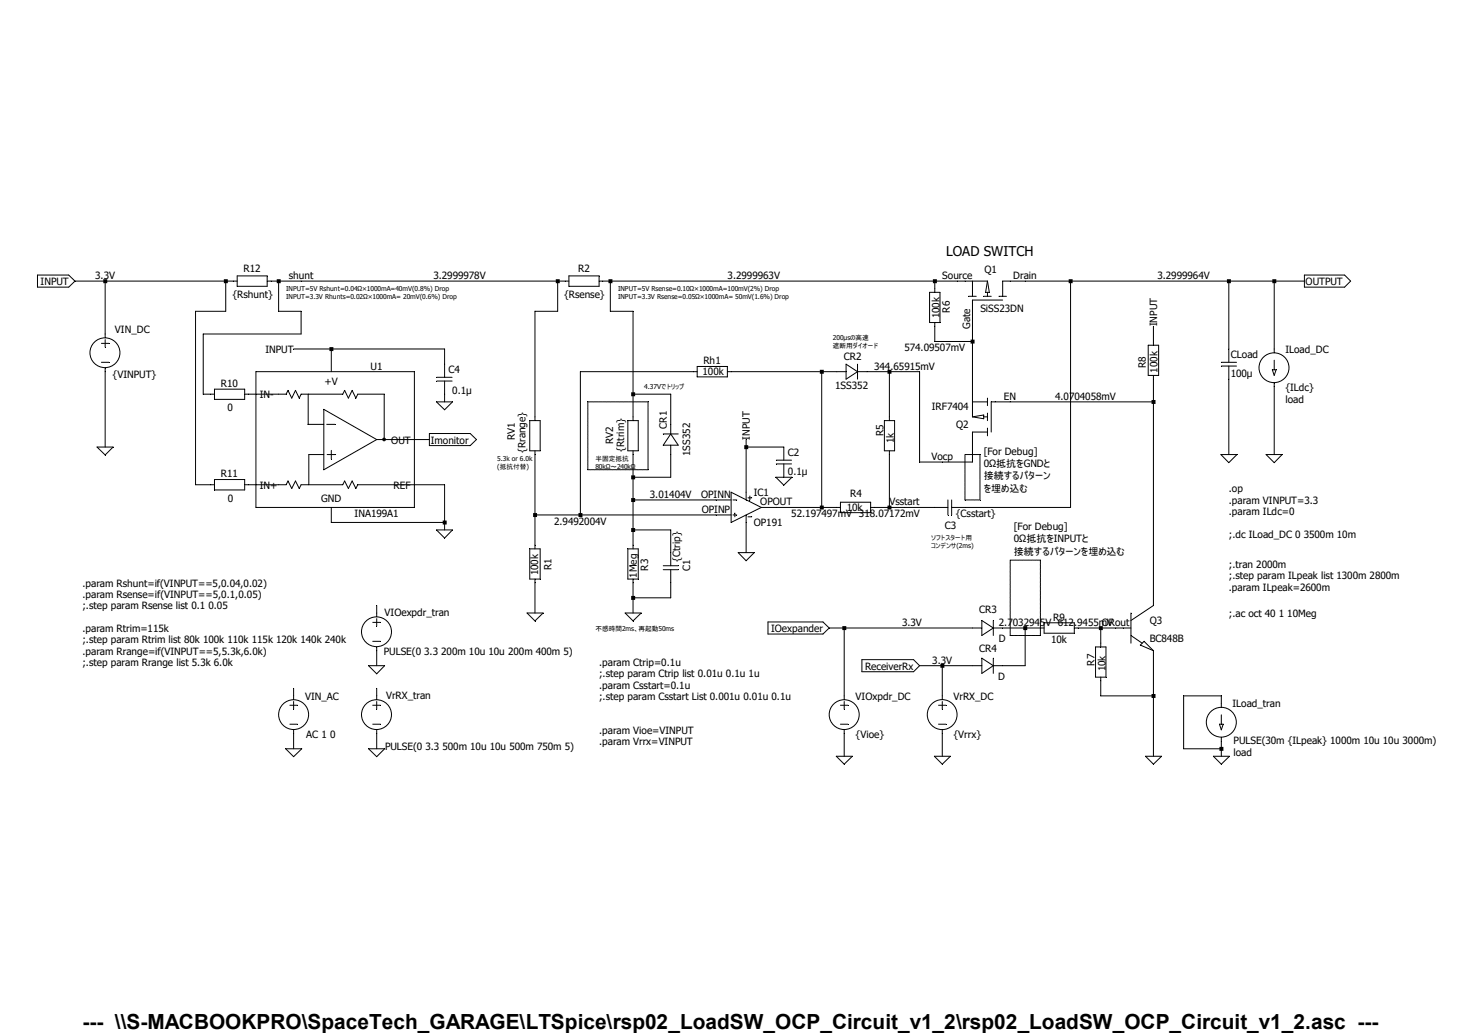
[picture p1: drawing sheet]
<svg xmlns="http://www.w3.org/2000/svg" width="297mm" height="210mm" viewBox="0 0 297 210" stroke-linecap="round" stroke-linejoin="round" font-family="sans-serif">
<defs><g id="words">
<text font-size="4.2" x="16.8" y="209.3">--- \\S-MACBOOKPRO\SpaceTech_GARAGE\LTSpice\rsp02_LoadSW_OCP_Circuit_v1_2\rsp02_LoadSW_OCP_Circuit_v1_2.asc ---</text>
<text font-size="2.7" x="192.3" y="52.1">LOAD SWITCH</text>
<g font-size="2">
<text x="8.3" y="58">INPUT</text>
<text x="19.3" y="56.7">3.3V</text>
<text x="49.5" y="55.4">R12</text>
<text x="58.7" y="56.7">shunt</text>
<text x="88.1" y="56.7">3.2999978V</text>
<text x="117.6" y="55.4">R2</text>
<text x="147.9" y="56.7">3.2999963V</text>
<text x="191.6" y="56.7">Source</text>
<text x="200.1" y="55.6">Q1</text>
<text x="206" y="56.7">Drain</text>
<text x="235.3" y="56.7">3.2999964V</text>
<text x="265.4" y="58">OUTPUT</text>
<text x="47.2" y="60.6">{Rshunt}</text>
<text x="114.7" y="60.6">{Rsense}</text>
<text x="191" y="64.7" transform="rotate(-90 191 64.7)">100k</text>
<text x="193.1" y="63.5" transform="rotate(-90 193.1 63.5)">R6</text>
<text x="199.3" y="63.4">SiSS23DN</text>
<text x="23.4" y="67.7">VIN_DC</text>
<text x="54" y="71.8">INPUT</text>
<text x="183.9" y="71.5">574.09507mV</text>
<text x="197.2" y="66.9" transform="rotate(-90 197.2 66.9)">Gate</text>
<text x="235.2" y="66.3" transform="rotate(-90 235.2 66.3)">INPUT</text>
<text x="261.3" y="71.8">ILoad_DC</text>
<text x="22.9" y="76.8">{VINPUT}</text>
<text x="75.4" y="75.1">U1</text>
<text x="91.2" y="75.9">C4</text>
<text x="142.8" y="76.3">100k</text>
<text x="143" y="74.1">Rh1</text>
<text x="171.5" y="73.2">CR2</text>
<text x="177.7" y="75.1">344.65915mV</text>
<text x="233" y="74.8" transform="rotate(-90 233 74.8)">R8</text>
<text x="235.3" y="75.7" transform="rotate(-90 235.3 75.7)">100k</text>
<text x="250.2" y="76.7">100µ</text>
<text x="250.2" y="72.8">CLoad</text>
<text x="44.9" y="78.7">R10</text>
<text x="46.2" y="83.6">0</text>
<text x="52.8" y="80.9">IN-</text>
<text x="66" y="78.4">+V</text>
<text x="91.9" y="80.2">0.1µ</text>
<text x="169.8" y="79.1">1SS352</text>
<text x="189.4" y="83.3">IRF7404</text>
<text x="204.1" y="81.3">EN</text>
<text x="214.5" y="81.3">4.0704058mV</text>
<text x="261.3" y="81.9">load</text>
<text x="261.3" y="79.4">{ILdc}</text>
<text x="104.6" y="89.5" transform="rotate(-90 104.6 89.5)">RV1</text>
<text x="135.6" y="87.2" transform="rotate(-90 135.6 87.2)">CR1</text>
<text x="152.4" y="89.4" transform="rotate(-90 152.4 89.4)">INPUT</text>
<text x="179.6" y="88.6" transform="rotate(-90 179.6 88.6)">R5</text>
<text x="194.4" y="87.1">Q2</text>
<text x="79.5" y="90.2">OUT</text>
<text x="87.6" y="90.2">Imonitor</text>
<text x="106.9" y="92.1" transform="rotate(-90 106.9 92.1)">{Rrange}</text>
<text x="124.7" y="90.3" transform="rotate(-90 124.7 90.3)">RV2</text>
<text x="126.9" y="91.8" transform="rotate(-90 126.9 91.8)">{Rtrim}</text>
<text x="140.3" y="92.7" transform="rotate(-90 140.3 92.7)">1SS352</text>
<text x="160.2" y="92.8">C2</text>
<text x="181.7" y="90.1" transform="rotate(-90 181.7 90.1)">1k</text>
<text x="189.4" y="93.5">Vocp</text>
<text x="200" y="92.5">[For Debug]</text>
<text x="200" y="95">0Ω抵抗をGNDと</text>
<text x="44.9" y="97.1">R11</text>
<text x="52.8" y="99.4">IN+</text>
<text x="65.3" y="102">GND</text>
<text x="80" y="99.4">REF</text>
<text x="132.1" y="101.2">3.01404V</text>
<text x="142.5" y="101.2">OPINN</text>
<text x="153.2" y="100.9">IC1</text>
<text x="160.2" y="96.6">0.1µ</text>
<text x="172.8" y="101.1">R4</text>
<text x="200" y="97.5">接続するパターン</text>
<text x="200" y="99.9">を埋め込む</text>
<text x="249.8" y="100.1">.op</text>
<text x="46.3" y="102.1">0</text>
<text x="72.1" y="105.2">INA199A1</text>
<text x="112.6" y="106.7">2.9492004V</text>
<text x="142.7" y="104.3">OPINP</text>
<text x="153.2" y="107">OP191</text>
<text x="154.6" y="102.7">OPOUT</text>
<text x="160.9" y="105.2">52.197497mV 318.07172mV</text>
<text x="172.1" y="103.9">10k</text>
<text x="180.8" y="102.7">Vsstart</text>
<text x="192.1" y="107.5">C3</text>
<text x="194.3" y="105.2">{Csstart}</text>
<text x="206.1" y="107.8">[For Debug]</text>
<text x="249.8" y="102.4">.param VINPUT=3.3</text>
<text x="249.8" y="104.7">.param ILdc=0</text>
<text x="206.1" y="110.3">0Ω抵抗をINPUTと</text>
<text x="206.1" y="112.8">接続するパターンを埋め込む</text>
<text x="249.8" y="109.3">;.dc ILoad_DC 0 3500m 10m</text>
<text x="16.8" y="119.3">.param Rshunt=if(VINPUT==5,0.04,0.02)</text>
<text x="109.4" y="117" transform="rotate(-90 109.4 117)">100k</text>
<text x="112.1" y="115.9" transform="rotate(-90 112.1 115.9)">R1</text>
<text x="129.5" y="117.4" transform="rotate(-90 129.5 117.4)">1Meg</text>
<text x="131.7" y="116" transform="rotate(-90 131.7 116)">R3</text>
<text x="138.3" y="114.2" transform="rotate(-90 138.3 114.2)">{Ctrip}</text>
<text x="140.3" y="116" transform="rotate(-90 140.3 116)">C1</text>
<text x="249.8" y="115.4">;.tran 2000m</text>
<text x="249.8" y="117.8">;.step param ILpeak list 1300m 2800m</text>
<text x="16.8" y="121.6">.param Rsense=if(VINPUT==5,0.1,0.05)</text>
<text x="16.8" y="123.9">;.step param Rsense list 0.1 0.05</text>
<text x="78.2" y="125.2">VIOexpdr_tran</text>
<text x="199.1" y="124.7">CR3</text>
<text x="249.8" y="120.1">.param ILpeak=2600m</text>
<text x="249.8" y="125.4">;.ac oct 40 1 10Meg</text>
<text x="16.8" y="128.5">.param Rtrim=115k</text>
<text x="16.8" y="130.8">;.step param Rtrim list 80k 100k 110k 115k 120k 140k 240k</text>
<text x="156.8" y="128.5">IOexpander</text>
<text x="183.4" y="127.3">3.3V</text>
<text x="203" y="130.5">D</text>
<text x="203.1" y="127.3">2.7032945V 612.9455mV</text>
<text x="213.7" y="130.8">10k</text>
<text x="214.1" y="126.2">R9</text>
<text x="224" y="127.3">ORout</text>
<text x="233.7" y="127">Q3</text>
<text x="233.7" y="130.4">BC848B</text>
<text x="16.8" y="133.1">.param Rrange=if(VINPUT==5,5.3k,6.0k)</text>
<text x="16.8" y="135.4">;.step param Rrange list 5.3k 6.0k</text>
<text x="78" y="133.2">PULSE(0 3.3 200m 10u 10u 200m 400m 5)</text>
<text x="121.8" y="137.7">;.step param Ctrip list 0.01u 0.1u 1u</text>
<text x="121.8" y="135.4">.param Ctrip=0.1u</text>
<text x="175.9" y="136.1">ReceiverRx</text>
<text x="189.5" y="134.9">3.3V</text>
<text x="199.1" y="132.6">CR4</text>
<text x="222.5" y="135.3" transform="rotate(-90 222.5 135.3)">R7</text>
<text x="224.7" y="136.5" transform="rotate(-90 224.7 136.5)">10k</text>
<text x="62" y="142.3">VIN_AC</text>
<text x="78.5" y="142.2">VrRX_tran</text>
<text x="121.8" y="142.3">;.step param Csstart List 0.001u 0.01u 0.1u</text>
<text x="121.8" y="140">.param Csstart=0.1u</text>
<text x="173.9" y="142.3">VIOxpdr_DC</text>
<text x="193.8" y="142.3">VrRX_DC</text>
<text x="202.9" y="138.3">D</text>
<text x="250.6" y="143.8">ILoad_tran</text>
<text x="62.3" y="149.9">AC 1 0</text>
<text x="121.8" y="149.2">.param Vioe=VINPUT</text>
<text x="173.9" y="149.9">{Vioe}</text>
<text x="193.8" y="149.9">{Vrrx}</text>
<text x="78.3" y="152.5">PULSE(0 3.3 500m 10u 10u 500m 750m 5)</text>
<text x="121.8" y="151.5">.param Vrrx=VINPUT</text>
<text x="250.8" y="151.3">PULSE(30m {ILpeak} 1000m 10u 10u 3000m)</text>
<text x="250.8" y="153.7">load</text>
</g>
<g font-size="1.4">
<text x="58.2" y="59.2">INPUT=5V Rshunt=0.04Ω×1000mA=40mV(0.8%) Drop</text>
<text x="125.6" y="59.2">INPUT=5V Rsense=0.10Ω×1000mA=100mV(2%) Drop</text>
<text x="58.2" y="60.9">INPUT=3.3V Rhunts=0.02Ω×1000mA= 20mV(0.6%) Drop</text>
<text x="125.6" y="60.9">INPUT=3.3V Rsense=0.05Ω×1000mA= 50mV(1.6%) Drop</text>
<text x="169.3" y="69.2">200μsの高速</text>
<text x="169.3" y="70.8">遮断用ダイオード</text>
<text x="131" y="79.2">4.37Vでトリップ</text>
<text x="101.1" y="93.7">5.3k or 6.0k</text>
<text x="101.1" y="95.4">(抵抗付替)</text>
<text x="121" y="93.7">半固定抵抗</text>
<text x="121" y="95.4">80kΩ～240kΩ</text>
<text x="189.3" y="109.9">ソフトスタート用</text>
<text x="189.3" y="111.5">コンデンサ(2ms)</text>
<text x="121" y="128.2">不感時間2ms、再起動50ms</text>
</g>
</g></defs>
<g fill="none" stroke="#000" stroke-width=".2">
<path d="M114.9 57.1h.8M115.7 56.1h6.1v2.1h-6.1zM121.8 57.1h.8M189 59.4h2.1v6.2h-2.1zM190 58.7v.7M196.2 57.1h4.5M197.7 57.1v3.1M200.7 57.1l.4 2.3h-.7zM200.7 59.4v.8M205.4 57.1h-1.6v3.1M20.6 69.8h1.5M20.6 73.7h1.5"/>
<path d="M21.4 67.9v.8M21.4 69v1.6M21.4 74.8v.8M88.8 77.5h3.1M88.8 76.7h3.1M90.4 74v2.7M90.4 77.5v2.6M141 75.6h.7M141.7 74.5h6.2v2.1h-6.2zM147.9 75.6h.7M170.1 75.6h1.9M172 74l2.3 1.6-2.3 1.5z"/>
<path d="M174.3 75.6h1.9M174.3 74v3.1M190 65.6v.7M196.9 60.2h1.6M200 60.2h1.5M203.1 60.2h1.5M203.8 61h-6.1v.8M233.4 70.2h2.1v6.1h-2.1zM234.5 69.4v.8M234.5 76.3v.8M248.3 73.7h3.1M248.3 74.4h3.1"/>
<path d="M249.8 71v2.7M249.8 74.4v2.7M258.7 75.2h.7l-.4 1.1zM259 71v.7M259 73.2v2M259 77.9v.7M107.7 85.5h2.1v6.2h-2.1zM108.8 84.8v.7M108.8 91.7v.7M127.6 85.5h2.2v6.2h-2.2zM128.7 84.8v.7M128.7 91.7v.7"/>
<path d="M134.8 88.2h3.1M136.4 86.3v1.9M136.4 90.5v1.9M136.4 88.2l1.5 2.3h-3.1zM157.8 94.3h3.1M157.8 93.6h3.1M159.3 90.9v2.7M159.3 94.3v2.7M179.8 85.5h2.1v6.2h-2.1zM180.8 84.8v.7M180.8 91.7v.7M197.7 80.1v4.7"/>
<path d="M197.7 81.7h3M197.7 84.8l2.3-.4v.7zM200 84.8h.7M200.7 87.8h-3v1.6M200.7 80.9v1.6M200.7 84v1.5M200.7 87v1.6M202.3 81.7h-.8v6.1M107.7 111.6h2.1v6.1h-2.1zM108.8 110.8v.8M108.8 117.7v.8M127.6 111.6h2.2v6.1h-2.2z"/>
<path d="M128.7 110.8v.8M128.7 117.7v.8M134.8 115h3.1M134.8 115.8h3.1M136.4 112.4v2.6M136.4 115.8v2.7M170.1 103.2h.8M170.9 102.1h6.1v2.1h-6.1zM177 103.2h.8M190 103.2h2.7M192.7 101.6v3.1M193.5 103.2h2.7"/>
<path d="M193.5 101.6v3.1M75.8 126.5h1.5M75.8 130.4h1.5M76.6 124.6v.8M76.6 125.8v1.5M76.6 131.5v.8M197.7 127.7h1.9M197.7 135.3h1.9M199.6 126.2l2.3 1.5-2.3 1.5zM199.6 133.8l2.3 1.5-2.3 1.6zM201.9 126.2v3M201.9 133.8v3.1"/>
<path d="M201.9 127.7h1.9M201.9 135.3h1.9M211.5 127.7h.8M212.3 126.6h6.1v2.1h-6.1zM218.4 127.7h.8M222.7 131.5h2.1v6.2h-2.1zM223.8 130.8v.7M223.8 137.7v.7M228.3 127.7h1.6M229.9 129.2l2.3 1.6M229.9 124.6v6.2M231.8 131.1l.8-.7 1.9 1.9z"/>
<path d="M234.5 123.1l-4.6 3.1M58.9 147.2h1.6M58.9 143.4h1.6M59.7 141.5v.7M59.7 142.6v1.6M59.7 148.4v.7M75.8 147.2h1.5M75.8 143.4h1.5M76.6 141.5v.7M76.6 142.6v1.6M76.6 148.4v.7M170.9 147.2h1.5"/>
<path d="M170.9 143.4h1.5M171.6 141.5v.7M171.6 142.6v1.6M171.6 148.4v.7M190.8 147.2h1.5M190.8 143.4h1.5M191.6 141.5v.7M191.6 142.6v1.6M191.6 148.4v.7M247.9 147.2h.8l-.4 1.2zM248.3 143v.8M248.3 145.3v1.9"/>
<path d="M248.3 149.9v.8"/>
<circle cx="21.3" cy="71.7" r="3"/>
<circle cx="259" cy="74.8" r="3"/>
<circle cx="76.5" cy="128.4" r="3"/>
<circle cx="59.7" cy="145.3" r="3"/>
<circle cx="76.5" cy="145.3" r="3"/>
<circle cx="171.6" cy="145.3" r="3"/>
<circle cx="191.5" cy="145.3" r="3"/>
<circle cx="248.3" cy="146.8" r="3"/>
</g>
<path d="M52 75.6h32.2v27.6h-32.2z" fill="#fff"/>
<g fill="none" stroke="#000" stroke-width=".2">
<path d="M7.6 55.9h6.4l1.2 1.2-1.2 1.3h-6.4zM15.2 57.1h33M21.4 57.1v10.8M45.9 57.1v6.2h-6.1v35.3h3.8M48.2 56.1h6.1v2.1h-6.1zM54.3 57.1h60.6M56.6 57.1v6.2h4.6v4.6h-19.9v12.2h2.3M113.4 57.1v6.2h-4.6v21.5M122.6 57.1h73.6M124.1 57.1v6.2h4.6v21.5M190 57.1v1.6M205.4 57.1h59.8"/>
<path d="M217.6 57.1v46.1h-21.4M249.8 57.1v13.9M259 57.1v13.9M265.2 55.9h8.1l1.3 1.2-1.3 1.3h-8.1zM21.4 75.6v15.3M43.6 79.1h6.1v2.1h-6.1zM52 75.6h32.2v27.6h-32.2zM59.7 71h30.7v3M67.4 71v4.6M141 75.6h-23v29.1M148.6 75.6h21.5M167 75.6v27.6"/>
<path d="M176.2 75.6h10.7v18.3h10.8v-4.5M180.8 75.6v9.2M190 66.3v3.1h7.7M197.7 61.8v18.3M234.5 66.3v3.1M234.5 77.1v46M249.8 77.1v15.3M259 78.6v13.8M19.7 90.9h3.3l-1.6 1.6zM43.6 97.5h6.1v2.1h-6.1zM49.7 98.6h8.5l.3-.8 .8 1.5 .8-1.5 .7 1.5 .4-.7h8.5l.4-.8 .7 1.5 .8-1.5 .7 1.5 .4-.7h17.7v9.1M49.7 80.1h8.5l.3-.7 .8 1.5 .8-1.5 .7 1.5 .4-.8h8.5l.4-.7 .7 1.5 .8-1.5 .7 1.5 .4-.8h5.4v9.3"/>
<path d="M62.6 86.3h3.2M62.7 80.1v6.2M65.8 83.2l10.8 6.2-10.8 6.1zM65.8 92.4h-3v6.2M66.4 86.3h1.7M66.5 92.4h1.7M67.4 91.6v1.7M76.6 89.4h10.7M87.3 88.1h8.3l1.3 1.3-1.3 1.2h-8.3zM88.7 81.7h3.3l-1.6 1.6zM90.4 80.1v1.6M108.8 92.4v18.4"/>
<path d="M119.5 81.7h12.2v13.8h-12.2zM128.7 80.1h7.7v6.2M128.7 92.4v18.4M136.4 92.4v4.6h-7.7M151.7 89.4v12.2M151.7 90.9h7.6M157.7 97h3.3l-1.7 1.6zM180.8 92.4v10.8M196.2 92.4h3v9.2h-3zM202.3 81.7h32.2M248.2 92.4h3.3l-1.7 1.7zM257.4 92.4h3.2l-1.6 1.7z"/>
<path d="M67.4 103.2v3h23M88.7 107.7h3.3l-1.6 1.7zM108.8 104.7h39.8M108.8 118.5v6.1M128.7 101.6h19.9M128.7 107.7h7.7v4.7M128.7 118.5v6.1M136.4 118.5v3h-7.7M148.6 100.1l6.2 3.1-6.2 3zM149 101.6h.8M149 104.7h.8M149.4 104.3v.8"/>
<path d="M150.1 112.4h3.2l-1.6 1.6zM151.7 104.7v7.7M152.1 101.2h.7M152.1 105.1h.7M152.4 100.8v.8M154.8 103.2h15.3M177.8 103.2h12.2M205.4 113.9h6.1v15.3h-6.1zM59.7 140v1.5M74.9 135.3h3.3l-1.6 1.7zM76.6 123.1v1.5M76.6 132.3v3"/>
<path d="M76.6 140v1.5M107.1 124.6h3.3l-1.6 1.6zM127.1 124.6h3.2l-1.6 1.6zM156.1 126.4h11.2l1.3 1.3-1.3 1.2h-11.2zM168.6 127.7h29.1M171.6 127.7v13.8M175.2 134.1h10.5l1.2 1.2-1.2 1.3h-10.5zM186.9 135.3h10.8M191.6 135.3v6.2M203.8 127.7h7.7M208.4 127.7v7.6h-4.6M219.2 127.7h9.1"/>
<path d="M223.8 127.7v3.1M223.8 138.4v3.1h10.7M234.5 132.3v21.5M58.1 152.2h3.2l-1.6 1.6zM59.7 149.1v3.1M74.9 152.2h3.3l-1.6 1.6zM76.6 149.1v3.1M170 153.8h3.3l-1.7 1.6zM171.6 149.1v4.7M189.9 153.8h3.3l-1.6 1.6zM191.6 149.1v4.7M232.9 153.8h3.2l-1.6 1.6z"/>
<path d="M246.7 153.8h3.2l-1.6 1.6zM248.3 143v-1.5h-7.7v10.7h7.7M248.3 150.7v3.1"/>
<circle cx="78.1" cy="89.3" r=".17"/>
<circle cx="78.1" cy="89.3" r=".06"/>
<circle cx="78.1" cy="89.3" r=".28"/>
</g>
<path d="M21 56.8h.8v.8h-.8zM45.5 56.8h.8v.8h-.8zM56.3 56.8h.8v.8h-.8zM67 70.6h.8v.8h-.8zM90 105.8h.8v.8h-.8zM108.4 104.3h.8v.8h-.8zM113 56.8h.8v.8h-.8zM117.6 104.3h.8v.8h-.8zM123.7 56.8h.8v.8h-.8zM128.3 79.8h.8v.8h-.8zM128.3 96.6h.8v.9h-.8zM128.3 101.3h.8v.8h-.8zM128.3 107.4h.8v.8h-.8zM128.3 121.2h.8v.8h-.8zM151.3 90.5h.8v.8h-.8zM166.7 75.2h.8v.8h-.8zM166.7 102.8h.8v.8h-.8zM171.2 127.3h.8v.8h-.8zM180.4 75.2h.8v.8h-.8zM180.4 102.8h.8v.8h-.8zM189.7 56.8h.8v.8h-.8zM191.2 135h.8v.8h-.8zM197.3 69h.8v.8h-.8zM208 127.3h.8v.8h-.8zM217.3 56.8h.8v.8h-.8zM223.4 127.3h.8v.8h-.8zM234.1 81.3h.8v.8h-.8zM234.1 141.1h.8v.8h-.8zM247.9 151.8h.8v.9h-.8zM249.4 56.8h.8v.8h-.8zM258.7 56.8h.8v.8h-.8z" fill-rule="evenodd" fill="#000"/>
<use href="#words"/>
</svg>
